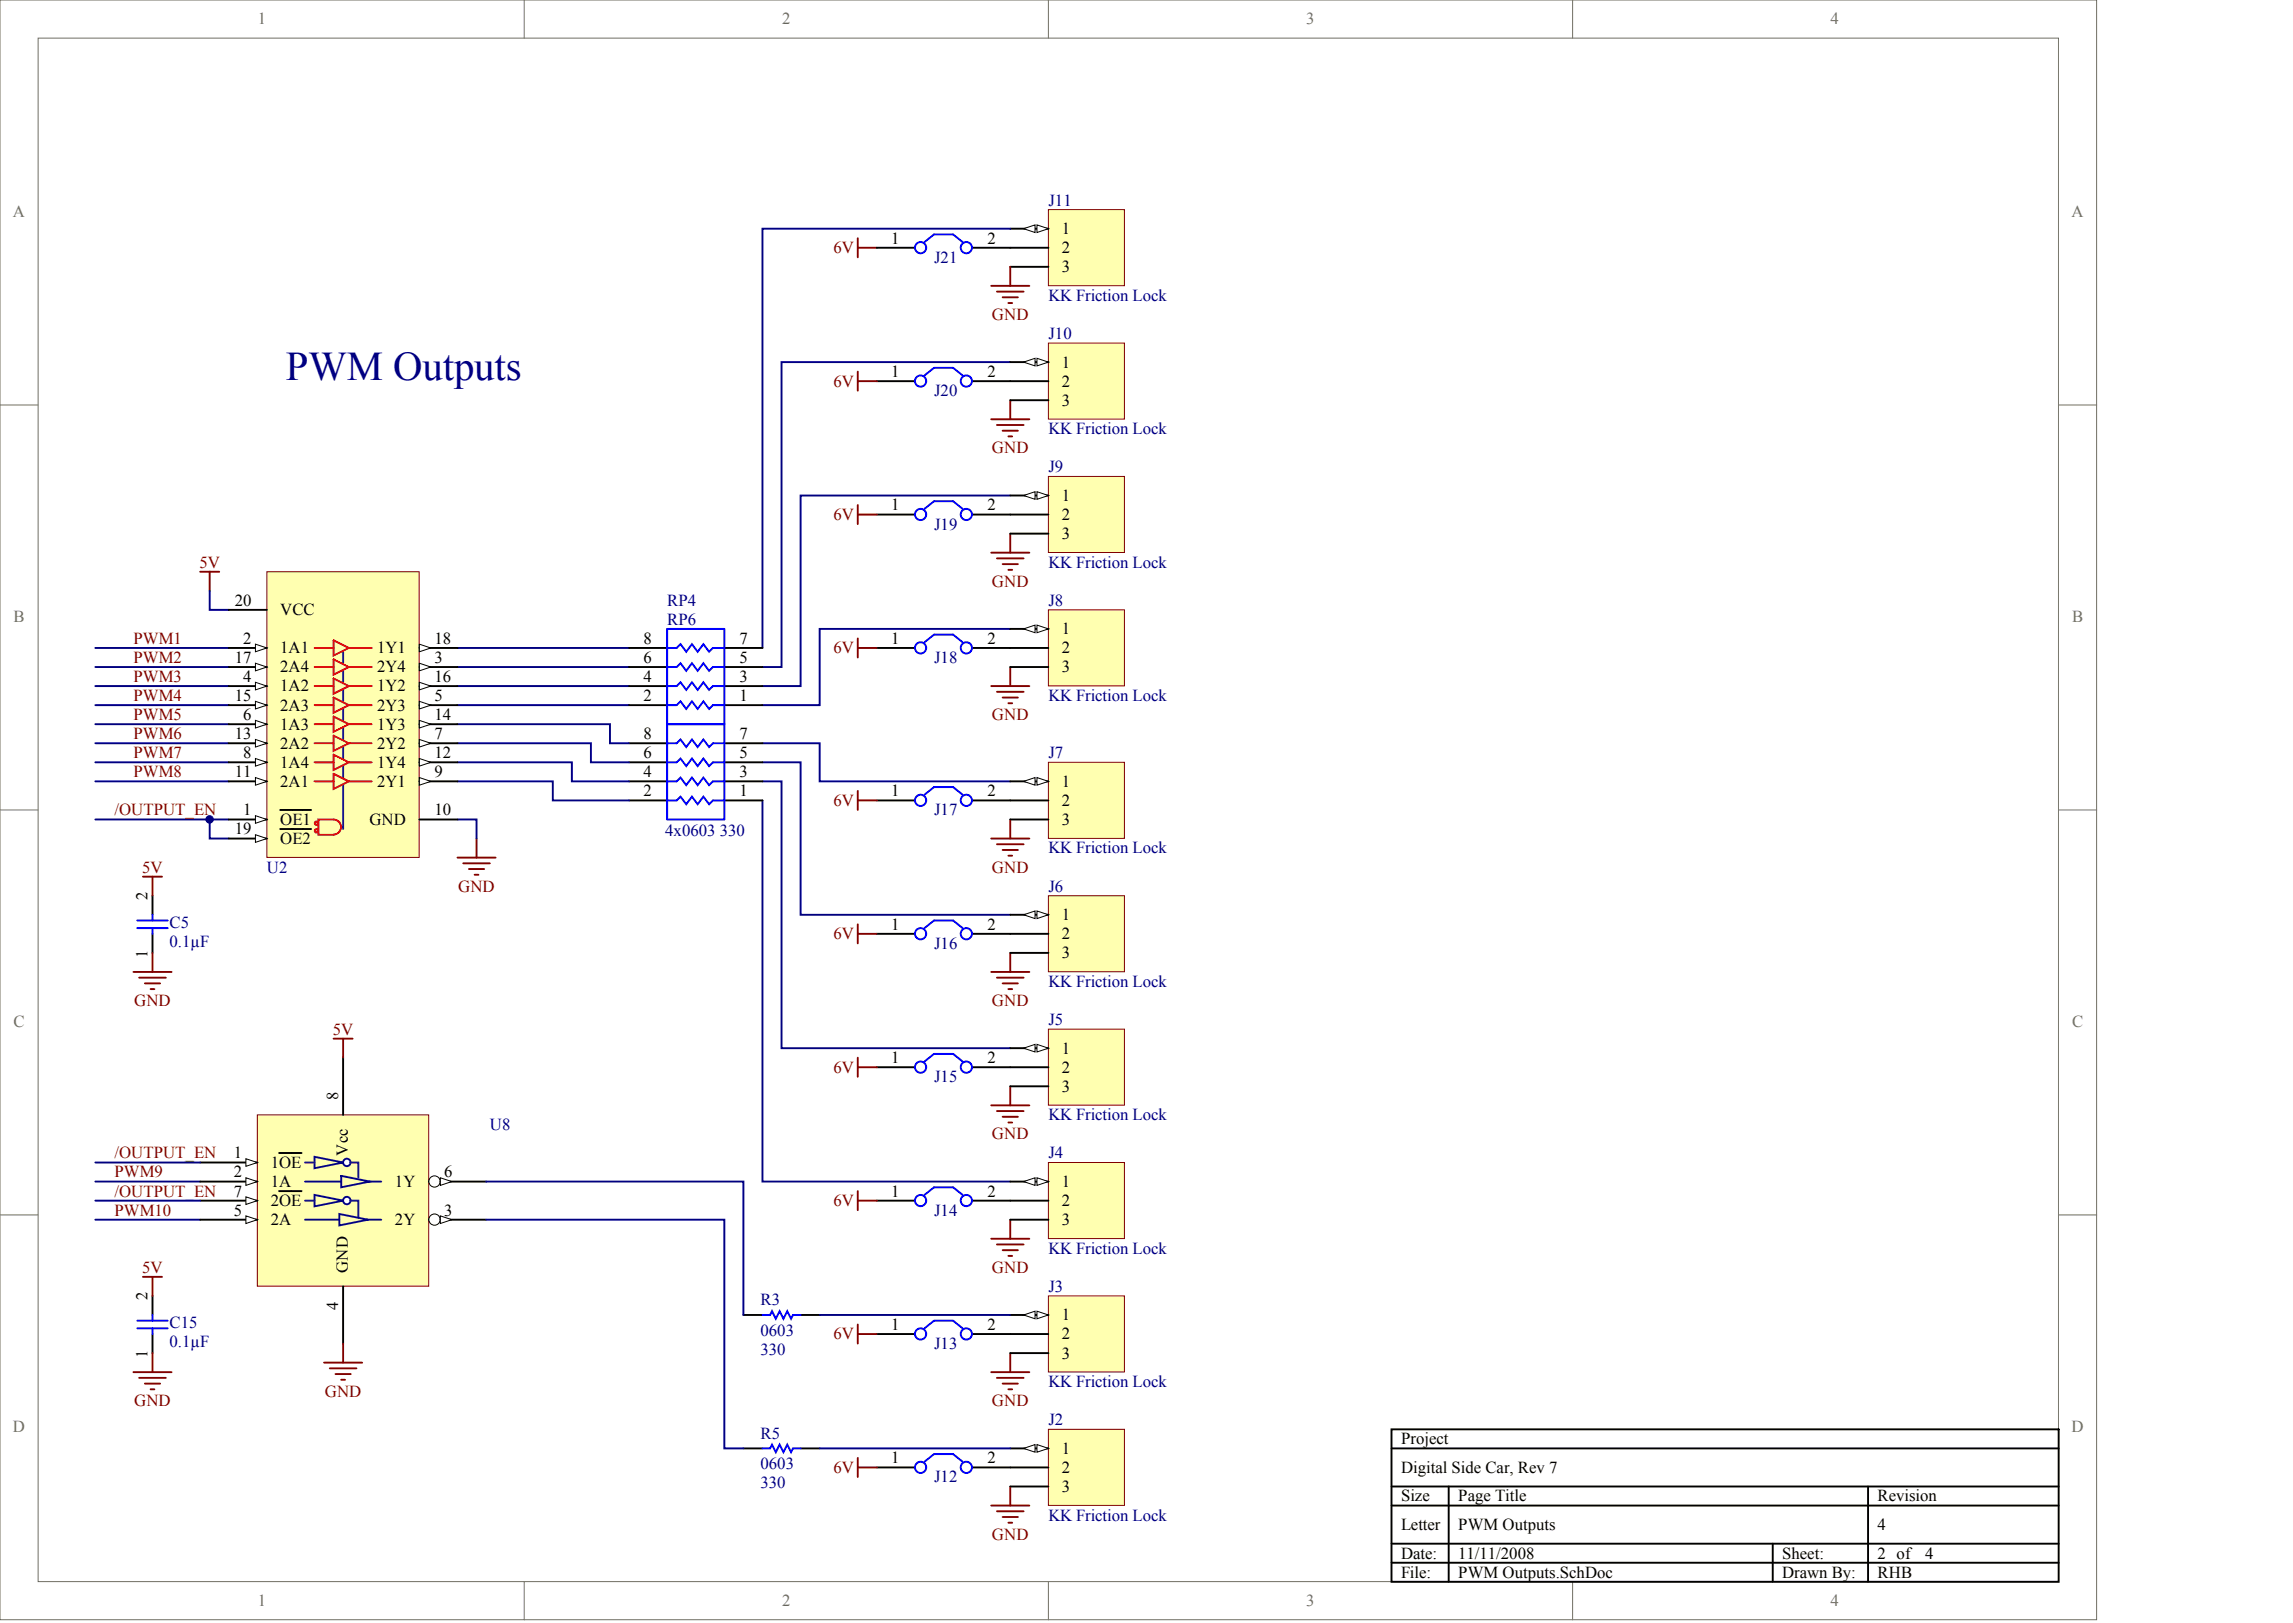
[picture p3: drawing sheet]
<svg xmlns="http://www.w3.org/2000/svg" width="840mm" height="594mm" viewBox="0 0 840 594" stroke-linecap="round" stroke-linejoin="round" font-family="sans-serif">
<defs><g id="words">
<text font-size="14.9" fill="#000080" x="104.7" y="138.9">PWM Outputs</text>
<g font-size="6.1" fill="#716f64">
<text x="94.4" y="9">1</text>
<text x="286.4" y="9">2</text>
<text x="478.3" y="9">3</text>
<text x="670.3" y="9">4</text>
<text x="4.7" y="79.6">A</text>
<text x="758.6" y="79.6">A</text>
<text x="5" y="227.8">B</text>
<text x="758.8" y="227.8">B</text>
<text x="5" y="376">C</text>
<text x="758.8" y="376">C</text>
<text x="4.7" y="524.3">D</text>
<text x="758.6" y="524.3">D</text>
<text x="94.4" y="588">1</text>
<text x="286.4" y="588">2</text>
<text x="478.3" y="588">3</text>
<text x="670.3" y="588">4</text>
</g>
<g font-size="6.1" fill="#000080">
<text x="383.9" y="75.2">J11</text>
<text x="342" y="96.2">J21</text>
<text x="383.9" y="110.1">KK Friction Lock</text>
<text x="383.9" y="124.1">J10</text>
<text x="342" y="145">J20</text>
<text x="383.9" y="158.9">KK Friction Lock</text>
<text x="383.9" y="172.9">J9</text>
<text x="342" y="193.8">J19</text>
<text x="383.9" y="207.8">KK Friction Lock</text>
<text x="244.3" y="221.7">RP4</text>
<text x="383.9" y="221.7">J8</text>
<text x="244.3" y="228.7">RP6</text>
<text x="342" y="242.7">J18</text>
<text x="383.9" y="256.6">KK Friction Lock</text>
<text x="383.9" y="277.5">J7</text>
<text x="342" y="298.5">J17</text>
<text x="243.6" y="306.1">4x0603 330</text>
<text x="383.9" y="312.4">KK Friction Lock</text>
<text x="97.7" y="319.4">U2</text>
<text x="383.9" y="326.4">J6</text>
<text x="62.1" y="339.6">C5</text>
<text x="62.1" y="346.6">0.1µF</text>
<text x="342" y="347.3">J16</text>
<text x="383.9" y="361.2">KK Friction Lock</text>
<text x="383.9" y="375.2">J5</text>
<text x="342" y="396.1">J15</text>
<text x="179.4" y="413.6">U8</text>
<text x="383.9" y="410.1">KK Friction Lock</text>
<text x="383.9" y="424">J4</text>
<text x="342" y="444.9">J14</text>
<text x="383.9" y="458.9">KK Friction Lock</text>
<text x="383.9" y="472.9">J3</text>
<text x="278.5" y="477.7">R3</text>
<text x="62.1" y="486.1">C15</text>
<text x="278.5" y="488.9">0603</text>
<text x="62.1" y="493.1">0.1µF</text>
<text x="278.5" y="495.9">330</text>
<text x="342" y="493.8">J13</text>
<text x="383.9" y="507.7">KK Friction Lock</text>
<text x="383.9" y="521.7">J2</text>
<text x="278.5" y="526.6">R5</text>
<text x="278.5" y="537.7">0603</text>
<text x="278.5" y="544.7">330</text>
<text x="342" y="542.6">J12</text>
<text x="383.9" y="556.6">KK Friction Lock</text>
</g>
<g font-size="6.1">
<text x="326.4" y="89.2">1</text>
<text x="361.5" y="89.2">2</text>
<text x="388.8" y="85.7">1</text>
<text x="388.8" y="92.7">2</text>
<text x="388.8" y="99.6">3</text>
<text x="388.8" y="134.5">1</text>
<text x="326.4" y="138">1</text>
<text x="361.5" y="138">2</text>
<text x="388.8" y="141.5">2</text>
<text x="388.8" y="148.5">3</text>
<text x="388.8" y="183.4">1</text>
<text x="326.4" y="186.8">1</text>
<text x="361.5" y="186.8">2</text>
<text x="388.8" y="190.3">2</text>
<text x="388.8" y="197.3">3</text>
<text x="86" y="221.7">20</text>
<text x="102.6" y="225.2">VCC</text>
<text x="388.8" y="232.2">1</text>
<text x="89.1" y="235.7">2</text>
<text x="102.6" y="239.2">1A1</text>
<text x="138.1" y="239.2">1Y1</text>
<text x="159.1" y="235.7">18</text>
<text x="235.6" y="235.7">8</text>
<text x="270.8" y="235.7">7</text>
<text x="326.4" y="235.7">1</text>
<text x="361.5" y="235.7">2</text>
<text x="388.8" y="239.2">2</text>
<text x="86" y="242.7">17</text>
<text x="159.1" y="242.7">3</text>
<text x="235.6" y="242.7">6</text>
<text x="270.8" y="242.7">5</text>
<text x="89.1" y="249.6">4</text>
<text x="102.6" y="246.1">2A4</text>
<text x="138.1" y="246.1">2Y4</text>
<text x="159.1" y="249.6">16</text>
<text x="235.6" y="249.6">4</text>
<text x="270.8" y="249.6">3</text>
<text x="388.8" y="246.1">3</text>
<text x="86" y="256.6">15</text>
<text x="102.6" y="253.1">1A2</text>
<text x="138.1" y="253.1">1Y2</text>
<text x="159.1" y="256.6">5</text>
<text x="235.6" y="256.6">2</text>
<text x="270.8" y="256.6">1</text>
<text x="89.1" y="263.6">6</text>
<text x="102.6" y="260.1">2A3</text>
<text x="138.1" y="260.1">2Y3</text>
<text x="159.1" y="263.6">14</text>
<text x="102.6" y="267.1">1A3</text>
<text x="138.1" y="267.1">1Y3</text>
<text x="86" y="270.6">13</text>
<text x="102.6" y="274">2A2</text>
<text x="138.1" y="274">2Y2</text>
<text x="159.1" y="270.6">7</text>
<text x="235.6" y="270.6">8</text>
<text x="270.8" y="270.6">7</text>
<text x="89.1" y="277.5">8</text>
<text x="102.6" y="281">1A4</text>
<text x="138.1" y="281">1Y4</text>
<text x="159.1" y="277.5">12</text>
<text x="235.6" y="277.5">6</text>
<text x="270.8" y="277.5">5</text>
<text x="86" y="284.5">11</text>
<text x="102.6" y="288">2A1</text>
<text x="138.1" y="288">2Y1</text>
<text x="159.1" y="284.5">9</text>
<text x="235.6" y="284.5">4</text>
<text x="270.8" y="284.5">3</text>
<text x="388.8" y="288">1</text>
<text x="235.6" y="291.5">2</text>
<text x="270.8" y="291.5">1</text>
<text x="326.4" y="291.5">1</text>
<text x="361.5" y="291.5">2</text>
<text x="89.1" y="298.5">1</text>
<text x="159.1" y="298.5">10</text>
<text x="388.8" y="295">2</text>
<text x="86" y="305.4">19</text>
<text x="102.6" y="301.9">OE1</text>
<text x="135.3" y="301.9">GND</text>
<text x="388.8" y="301.9">3</text>
<text x="102.6" y="308.9">OE2</text>
<text x="54.1" y="329.3" transform="rotate(-90 54.1 329.3)">2</text>
<text x="326.4" y="340.3">1</text>
<text x="361.5" y="340.3">2</text>
<text x="388.8" y="336.8">1</text>
<text x="388.8" y="343.8">2</text>
<text x="54.1" y="350.5" transform="rotate(-90 54.1 350.5)">1</text>
<text x="388.8" y="350.8">3</text>
<text x="326.4" y="389.1">1</text>
<text x="361.5" y="389.1">2</text>
<text x="388.8" y="385.7">1</text>
<text x="388.8" y="392.6">2</text>
<text x="388.8" y="399.6">3</text>
<text x="123.9" y="402.5" transform="rotate(-90 123.9 402.5)">8</text>
<text x="85.6" y="424">1</text>
<text x="127.3" y="423.1" transform="rotate(-90 127.3 423.1)">Vcc</text>
<text x="85.6" y="431">2</text>
<text x="99.1" y="427.5">1OE</text>
<text x="162.6" y="431">6</text>
<text x="85.6" y="438">7</text>
<text x="99.1" y="434.5">1A</text>
<text x="144.6" y="434.5">1Y</text>
<text x="326.4" y="438">1</text>
<text x="361.5" y="438">2</text>
<text x="388.8" y="434.5">1</text>
<text x="99.1" y="441.5">2OE</text>
<text x="388.8" y="441.5">2</text>
<text x="85.6" y="444.9">5</text>
<text x="99.1" y="448.4">2A</text>
<text x="144.6" y="448.4">2Y</text>
<text x="162.6" y="444.9">3</text>
<text x="388.8" y="448.4">3</text>
<text x="127.3" y="466" transform="rotate(-90 127.3 466)">GND</text>
<text x="54.1" y="475.8" transform="rotate(-90 54.1 475.8)">2</text>
<text x="123.9" y="479.6" transform="rotate(-90 123.9 479.6)">4</text>
<text x="388.8" y="483.3">1</text>
<text x="326.4" y="486.8">1</text>
<text x="361.5" y="486.8">2</text>
<text x="388.8" y="490.3">2</text>
<text x="54.1" y="497" transform="rotate(-90 54.1 497)">1</text>
<text x="388.8" y="497.3">3</text>
<text x="388.8" y="532.1">1</text>
<text x="513" y="528.7">Project</text>
<text x="326.4" y="535.6">1</text>
<text x="361.5" y="535.6">2</text>
<text x="388.8" y="539.1">2</text>
<text x="513" y="539.1">Digital Side Car, Rev 7</text>
<text x="388.8" y="546.1">3</text>
<text x="513" y="549.6">Size</text>
<text x="533.9" y="549.6">Page Title</text>
<text x="687.5" y="549.6">Revision</text>
<text x="513" y="560">Letter</text>
<text x="533.9" y="560">PWM Outputs</text>
<text x="687.5" y="560">4</text>
<text x="513" y="570.5">Date:</text>
<text x="533.9" y="570.5">11/11/2008</text>
<text x="652.6" y="570.5">Sheet:</text>
<text x="687.5" y="570.5">2 of</text>
<text x="705" y="570.5">4</text>
<text x="513" y="577.5">File:</text>
<text x="533.9" y="577.5">PWM Outputs.SchDoc</text>
<text x="652.6" y="577.5">Drawn By:</text>
<text x="687.5" y="577.5">RHB</text>
</g>
<g font-size="6.1" fill="#800000">
<text x="305.2" y="92.7">6V</text>
<text x="363.2" y="117.1">GND</text>
<text x="305.2" y="141.5">6V</text>
<text x="363.2" y="165.9">GND</text>
<text x="305.2" y="190.3">6V</text>
<text x="73" y="207.8">5V</text>
<text x="363.2" y="214.7">GND</text>
<text x="48.9" y="235.7">PWM1</text>
<text x="305.2" y="239.2">6V</text>
<text x="48.9" y="242.7">PWM2</text>
<text x="48.9" y="249.6">PWM3</text>
<text x="48.9" y="256.6">PWM4</text>
<text x="48.9" y="263.6">PWM5</text>
<text x="363.2" y="263.6">GND</text>
<text x="48.9" y="270.6">PWM6</text>
<text x="48.9" y="277.5">PWM7</text>
<text x="48.9" y="284.5">PWM8</text>
<text x="41.9" y="298.5">/OUTPUT_EN</text>
<text x="305.2" y="295">6V</text>
<text x="52.1" y="319.4">5V</text>
<text x="363.2" y="319.4">GND</text>
<text x="167.8" y="326.4">GND</text>
<text x="305.2" y="343.8">6V</text>
<text x="49.1" y="368.2">GND</text>
<text x="363.2" y="368.2">GND</text>
<text x="121.9" y="378.7">5V</text>
<text x="305.2" y="392.6">6V</text>
<text x="363.2" y="417">GND</text>
<text x="41.9" y="424">/OUTPUT_EN</text>
<text x="41.9" y="431">PWM9</text>
<text x="41.9" y="438">/OUTPUT_EN</text>
<text x="305.2" y="441.5">6V</text>
<text x="41.9" y="444.9">PWM10</text>
<text x="52.1" y="465.9">5V</text>
<text x="363.2" y="465.9">GND</text>
<text x="305.2" y="490.3">6V</text>
<text x="49.1" y="514.7">GND</text>
<text x="118.9" y="511.2">GND</text>
<text x="363.2" y="514.7">GND</text>
<text x="305.2" y="539.1">6V</text>
<text x="363.2" y="563.5">GND</text>
</g>
</g></defs>
<g fill="#fff" stroke="#716f64" stroke-width=".37">
<path d="M0 0h767.7v592.9h-767.7z"/>
<path d="M14 14h739.7v564.9h-739.7z"/>
</g>
<path d="M191.9 0v14M383.9 0v14M575.8 0v14M0 148.2h14M753.8 148.2h14M0 296.5h14M753.8 296.5h14M0 444.7h14M753.8 444.7h14M191.9 579v13.9M383.9 579v13.9M575.8 579v13.9" fill="none" stroke="#716f64" stroke-width=".37"/>
<path d="M509.5 523.2h244.3v55.8h-244.3zM509.5 530.2h244.3M509.5 544.1h244.3M509.5 551.1h244.3M530.5 544.1v34.9M684 544.1v34.9M509.5 565h244.3M509.5 572h244.3M649.1 565v14" fill="none" stroke="#000" stroke-width=".7"/>
<g fill="none" stroke="#800000" stroke-width=".7">
<path d="M314.1 87.2v7M314.1 90.7h7M369.9 300v6.9M362.9 306.9h14M365 309h9.8M367.1 311.1h5.6M369.2 313.2h1.4M362.9 355.8h14M365 357.9h9.8M367.1 360h5.6M369.9 348.8v7M369.2 362h1.4"/>
<path d="M369.9 397.6v7M362.9 404.6h14M365 406.7h9.8M367.1 408.8h5.6M369.2 410.9h1.4M362.9 453.4h14M365 455.5h9.8M367.1 457.6h5.6M369.2 459.7h1.4M369.9 446.5v6.9"/>
</g>
<path d="M279.2 272.1h20.9v13.9h69.8M279.2 279h13.9v55.8h76.8M279.2 286h7v97.7h83.7M279.2 293v139.5h90.7" fill="none" stroke="#000080" stroke-width=".7"/>
<path d="M383.9 76.7h27.8v27.9h-27.8z" fill="#ffffb0" stroke="#800000" stroke-width=".37"/>
<path d="M369.9 83.7h14" fill="none" stroke="#000" stroke-width=".7"/>
<g fill="#fff" stroke="#000" stroke-width=".37">
<path d="M379.7 82.3l4.2 1.4-4.2 1.4z"/>
<path d="M374.8 83.7l4.2-1.4v2.8z"/>
</g>
<g fill="none" stroke="#000" stroke-width=".7">
<path d="M321.1 90.7h13.9M356 90.7h27.9M369.9 97.7h14M321.1 139.5h13.9M356 139.5h13.9M321.1 188.4h13.9M356 188.4h13.9M321.1 237.2h13.9M356 237.2h13.9M321.1 293h13.9M356 293h13.9M55.8 327.9v6.9"/>
<path d="M55.8 341.8v7M321.1 341.8h13.9M356 341.8h13.9M321.1 390.6h13.9M356 390.6h13.9M321.1 439.5h13.9M356 439.5h13.9"/>
</g>
<g fill="none" stroke="#800000" stroke-width=".7">
<path d="M369.9 97.7v6.9M362.9 104.6h14M365 106.7h9.8M367.1 108.8h5.6M369.2 110.9h1.4M362.9 153.5h14M365 155.6h9.8M367.1 157.7h5.6M369.2 159.7h1.4M369.9 146.5v7M369.9 195.3v7M73.3 209.3h7"/>
<path d="M76.8 209.3v7M362.9 202.3h14M365 204.4h9.8M367.1 206.5h5.6M369.2 208.6h1.4M362.9 251.1h14M365 253.2h9.8M367.1 255.3h5.6M369.2 257.4h1.4M369.9 244.2v6.9M167.5 313.9h14M169.6 316h9.8"/>
<path d="M171.7 318.1h5.6M174.5 306.9v7M52.3 320.9h7M55.8 320.9v7M173.8 320.2h1.4M48.9 355.8h13.9M51 357.9h9.7M53 360h5.6M55.8 348.8v7M55.1 362h1.4"/>
</g>
<path d="M369.9 83.7h-90.7v153.5M369.9 132.5h-83.7v111.7h-7M369.9 181.4h-76.8v69.7h-13.9M34.9 237.2h48.9M369.9 230.2h-69.8v27.9h-20.9M34.9 244.2h48.9" fill="none" stroke="#000080" stroke-width=".7"/>
<g fill="none" stroke="#00f" stroke-width=".7">
<path d="M338.5 88.6l3.5-2.8h7l3.5 2.8M338.5 137.4l3.5-2.8h7l3.5 2.8M338.5 186.3l3.5-2.8h7l3.5 2.8M338.5 235.1l3.5-2.8h7l3.5 2.8M338.5 290.9l3.5-2.8h7l3.5 2.8M50.3 336.9h11.1M50.3 339.7h11.1M55.8 334.8v2.1M55.8 339.7v2.1M338.5 339.7l3.5-2.8h7l3.5 2.8M338.5 388.6l3.5-2.8h7l3.5 2.8M338.5 437.4l3.5-2.8h7l3.5 2.8"/>
<circle cx="337.1" cy="90.7" r="2.06"/>
<circle cx="353.8" cy="90.7" r="2.06"/>
<circle cx="337.1" cy="139.5" r="2.06"/>
<circle cx="353.8" cy="139.5" r="2.06"/>
<circle cx="337.1" cy="188.3" r="2.06"/>
<circle cx="353.8" cy="188.3" r="2.06"/>
<circle cx="337.1" cy="237.1" r="2.06"/>
<circle cx="353.8" cy="237.1" r="2.06"/>
<circle cx="337.1" cy="293" r="2.06"/>
<circle cx="353.8" cy="293" r="2.06"/>
<circle cx="337.1" cy="341.8" r="2.06"/>
<circle cx="353.8" cy="341.8" r="2.06"/>
<circle cx="337.1" cy="390.6" r="2.06"/>
<circle cx="353.8" cy="390.6" r="2.06"/>
<circle cx="337.1" cy="439.4" r="2.06"/>
<circle cx="353.8" cy="439.4" r="2.06"/>
</g>
<path d="M383.9 125.6h27.8v27.8h-27.8z" fill="#ffffb0" stroke="#800000" stroke-width=".37"/>
<path d="M369.9 132.5h14" fill="none" stroke="#000" stroke-width=".7"/>
<g fill="#fff" stroke="#000" stroke-width=".37">
<path d="M379.7 131.1l4.2 1.4-4.2 1.4z"/>
<path d="M374.8 132.5l4.2-1.4v2.8z"/>
</g>
<path d="M369.9 139.5h14M369.9 146.5h14" fill="none" stroke="#000" stroke-width=".7"/>
<path d="M383.9 174.4h27.8v27.8h-27.8z" fill="#ffffb0" stroke="#800000" stroke-width=".37"/>
<path d="M369.9 181.4h14" fill="none" stroke="#000" stroke-width=".7"/>
<g fill="#fff" stroke="#000" stroke-width=".37">
<path d="M379.7 180l4.2 1.4-4.2 1.4z"/>
<path d="M374.8 181.4l4.2-1.4v2.8z"/>
</g>
<path d="M369.9 188.4h14M369.9 195.3h14" fill="none" stroke="#000" stroke-width=".7"/>
<path d="M383.9 223.2h27.8v27.9h-27.8z" fill="#ffffb0" stroke="#800000" stroke-width=".37"/>
<path d="M369.9 230.2h14" fill="none" stroke="#000" stroke-width=".7"/>
<g fill="#fff" stroke="#000" stroke-width=".37">
<path d="M379.7 228.8l4.2 1.4-4.2 1.4z"/>
<path d="M374.8 230.2l4.2-1.4v2.8z"/>
</g>
<path d="M369.9 237.2h14M369.9 244.2h14" fill="none" stroke="#000" stroke-width=".7"/>
<path d="M383.9 279h27.8v27.9h-27.8z" fill="#ffffb0" stroke="#800000" stroke-width=".37"/>
<path d="M369.9 286h14" fill="none" stroke="#000" stroke-width=".7"/>
<g fill="#fff" stroke="#000" stroke-width=".37">
<path d="M379.7 284.6l4.2 1.4-4.2 1.4z"/>
<path d="M374.8 286l4.2-1.4v2.8z"/>
</g>
<path d="M369.9 293h14M369.9 300h14" fill="none" stroke="#000" stroke-width=".7"/>
<path d="M383.9 327.9h27.8v27.8h-27.8z" fill="#ffffb0" stroke="#800000" stroke-width=".37"/>
<path d="M369.9 334.8h14" fill="none" stroke="#000" stroke-width=".7"/>
<g fill="#fff" stroke="#000" stroke-width=".37">
<path d="M379.7 333.4l4.2 1.4-4.2 1.4z"/>
<path d="M374.8 334.8l4.2-1.4v2.8z"/>
</g>
<path d="M369.9 341.8h14M369.9 348.8h14" fill="none" stroke="#000" stroke-width=".7"/>
<path d="M383.9 376.7h27.8v27.8h-27.8z" fill="#ffffb0" stroke="#800000" stroke-width=".37"/>
<path d="M369.9 383.7h14" fill="none" stroke="#000" stroke-width=".7"/>
<g fill="#fff" stroke="#000" stroke-width=".37">
<path d="M379.7 382.3l4.2 1.4-4.2 1.4z"/>
<path d="M374.8 383.7l4.2-1.4v2.8z"/>
</g>
<path d="M369.9 390.6h14M369.9 397.6h14" fill="none" stroke="#000" stroke-width=".7"/>
<path d="M383.9 425.5h27.8v27.9h-27.8z" fill="#ffffb0" stroke="#800000" stroke-width=".37"/>
<path d="M369.9 432.5h14" fill="none" stroke="#000" stroke-width=".7"/>
<g fill="#fff" stroke="#000" stroke-width=".37">
<path d="M379.7 431.1l4.2 1.4-4.2 1.4z"/>
<path d="M374.8 432.5l4.2-1.4v2.8z"/>
</g>
<path d="M369.9 439.5h14M369.9 446.5h14M321.1 488.3h13.9M356 488.3h13.9M321.1 537.1h13.9M356 537.1h13.9" fill="none" stroke="#000" stroke-width=".7"/>
<path d="M34.9 251.1h48.9M34.9 258.1h48.9M34.9 265.1h48.9M34.9 272.1h48.9M34.9 279h48.9M34.9 286h48.9M34.9 432.5h38.4M34.9 446.5h38.4" fill="none" stroke="#000080" stroke-width=".7"/>
<path d="M369.9 495.3v7M362.9 502.3h14M365 504.4h9.8M367.1 506.4h5.6M369.2 508.5h1.4M362.9 551.1h14M365 553.2h9.8M367.1 555.3h5.6M369.2 557.4h1.4M369.9 544.1v7" fill="none" stroke="#800000" stroke-width=".7"/>
<g fill="none" stroke="#00f" stroke-width=".7">
<path d="M338.5 486.2l3.5-2.8h7l3.5 2.8M338.5 535l3.5-2.7h7l3.5 2.7"/>
<circle cx="337.1" cy="488.3" r="2.06"/>
<circle cx="353.8" cy="488.3" r="2.06"/>
<circle cx="337.1" cy="537.1" r="2.06"/>
<circle cx="353.8" cy="537.1" r="2.06"/>
</g>
<path d="M383.9 474.4h27.8v27.8h-27.8z" fill="#ffffb0" stroke="#800000" stroke-width=".37"/>
<path d="M369.9 481.3h14" fill="none" stroke="#000" stroke-width=".7"/>
<g fill="#fff" stroke="#000" stroke-width=".37">
<path d="M379.7 479.9l4.2 1.4-4.2 1.4z"/>
<path d="M374.8 481.3l4.2-1.4v2.8z"/>
</g>
<path d="M369.9 488.3h14M369.9 495.3h14" fill="none" stroke="#000" stroke-width=".7"/>
<path d="M383.9 523.2h27.8v27.8h-27.8z" fill="#ffffb0" stroke="#800000" stroke-width=".37"/>
<path d="M369.9 530.2h14" fill="none" stroke="#000" stroke-width=".7"/>
<g fill="#fff" stroke="#000" stroke-width=".37">
<path d="M379.7 528.8l4.2 1.4-4.2 1.4z"/>
<path d="M374.8 530.2l4.2-1.4v2.8z"/>
</g>
<g fill="none" stroke="#000" stroke-width=".7">
<path d="M230.3 237.2h14M265.2 237.2h14M230.3 258.1h14M230.3 251.1h14M230.3 244.2h14M265.2 258.1h14M265.2 251.1h14M265.2 244.2h14M230.3 279h14M230.3 272.1h14M265.2 279h14M265.2 272.1h14"/>
<path d="M230.3 293h14M230.3 286h14M265.2 293h14M265.2 286h14M272.2 481.3h7M293.1 481.3h7M272.2 530.2h7M293.1 530.2h7M369.9 537.1h14M369.9 544.1h14"/>
</g>
<g fill="none" stroke="#800000" stroke-width=".7">
<path d="M314.1 136v7M314.1 139.5h7M314.1 184.9v6.9M314.1 188.4h7M314.1 233.7v7M314.1 237.2h7M314.1 289.5v7M314.1 293h7M314.1 338.3v7M314.1 341.8h7M314.1 387.2v6.9M314.1 390.6h7"/>
<path d="M314.1 436v7M314.1 439.5h7M314.1 484.8v7M314.1 488.3h7M314.1 533.7v6.9M314.1 537.1h7"/>
</g>
<path d="M244.3 237.2h3.5l1.4-1.4 2.1 2.8 2.1-2.8 2.1 2.8 2.1-2.8 2 2.8 1.4-1.4h4.2M244.3 230.2h20.9v69.8h-20.9zM244.3 258.1h3.5l1.4-1.4 2.1 2.8 2.1-2.8 2.1 2.8 2.1-2.8 2 2.8 1.4-1.4h4.2M244.3 251.1h3.5l1.4-1.4 2.1 2.8 2.1-2.8 2.1 2.8 2.1-2.8 2 2.8 1.4-1.4h4.2M244.3 244.2h3.5l1.4-1.4 2.1 2.8 2.1-2.8 2.1 2.8 2.1-2.8 2 2.8 1.4-1.4h4.2M244.3 279h3.5l1.4-1.4 2.1 2.8 2.1-2.8 2.1 2.8 2.1-2.8 2 2.8 1.4-1.4h4.2M244.3 272.1h3.5l1.4-1.4 2.1 2.8 2.1-2.8 2.1 2.8 2.1-2.8 2 2.8 1.4-1.4h4.2M244.3 265.1h20.9M244.3 293h3.5l1.4-1.4 2.1 2.8 2.1-2.8 2.1 2.8 2.1-2.8 2 2.8 1.4-1.4h4.2M244.3 286h3.5l1.4-1.4 2.1 2.8 2.1-2.8 2.1 2.8 2.1-2.8 2 2.8 1.4-1.4h4.2M279.2 481.3h2.8l.7-1.4 1.4 2.8 1.4-2.8 1.4 2.8 1.4-2.8 1.4 2.8 .7-1.4h2.7M279.2 530.2h2.8l.7-1.4 1.4 2.8 1.4-2.8 1.4 2.8 1.4-2.8 1.4 2.8 .7-1.4h2.7" fill="none" stroke="#00f" stroke-width=".7"/>
<g fill="none" stroke="#000080" stroke-width=".7">
<path d="M76.8 216.3v6.9h7M167.5 237.2h62.8M167.5 244.2h62.8M167.5 251.1h62.8M167.5 258.1h62.8M167.5 265.1h55.9v7h6.9M167.5 272.1h48.9v6.9h13.9M167.5 279h41.9v7h20.9M34.9 300h48.9M76.8 300v6.9h7M167.5 300h7v6.9M167.5 286h34.9v7h27.9"/>
<path d="M300.1 481.3h69.8M300.1 530.2h69.8"/>
</g>
<path d="M94.2 408.1h62.8v62.7h-62.8z" fill="#ffffb0" stroke="#800000" stroke-width=".37"/>
<path d="M73.3 432.5h20.9" fill="none" stroke="#000" stroke-width=".7"/>
<path d="M90 431.1l4.2 1.4-4.2 1.4z" fill="#fff" stroke="#000" stroke-width=".37"/>
<path d="M73.3 446.5h20.9" fill="none" stroke="#000" stroke-width=".7"/>
<path d="M90 445.1l4.2 1.4-4.2 1.4z" fill="#fff" stroke="#000" stroke-width=".37"/>
<path d="M157 432.5h21" fill="none" stroke="#000" stroke-width=".7"/>
<circle cx="159.1" cy="432.5" r="2.06" fill="#fff" stroke="#000" stroke-width=".37"/>
<path d="M161.2 431.1l4.2 1.4-4.2 1.4z" fill="#fff" stroke="#000" stroke-width=".37"/>
<path d="M157 446.5h21" fill="none" stroke="#000" stroke-width=".7"/>
<circle cx="159.1" cy="446.4" r="2.06" fill="#fff" stroke="#000" stroke-width=".37"/>
<path d="M161.2 445.1l4.2 1.4-4.2 1.4z" fill="#fff" stroke="#000" stroke-width=".37"/>
<path d="M125.6 387.2v20.9M125.6 470.9v20.9" fill="none" stroke="#000" stroke-width=".7"/>
<path d="M124.9 430.4l10.5 2.1-10.5 2.1z" fill="none" stroke="#0c0087" stroke-width=".7"/>
<g fill="#fff" stroke="#0c0087" stroke-width=".7">
<circle cx="127" cy="425.5" r="1.36"/>
<circle cx="127" cy="439.4" r="1.36"/>
</g>
<path d="M111.7 432.5h13.2M115.2 423.4l10.4 2.1-10.4 2.1zM115.2 437.4l10.4 2.1-10.4 2.1zM135.4 432.5h4.2M111.7 446.5h12.5M124.2 444.4l10.5 2.1-10.5 2zM134 446.5h5.6" fill="none" stroke="#0c0087" stroke-width=".7"/>
<path d="M111.7 439.5h3.5M111.7 425.5h3.5M128.4 425.5h2.8v5.6M128.4 439.5h2.8v6.3" fill="none" stroke="#30007b" stroke-width=".7"/>
<path d="M73.3 425.5h20.9" fill="none" stroke="#000" stroke-width=".7"/>
<path d="M90 424.1l4.2 1.4-4.2 1.4z" fill="#fff" stroke="#000" stroke-width=".37"/>
<path d="M73.3 439.5h20.9M102.2 422h8.2" fill="none" stroke="#000" stroke-width=".7"/>
<path d="M90 438.1l4.2 1.4-4.2 1.4z" fill="#fff" stroke="#000" stroke-width=".37"/>
<path d="M102.2 436h8.2M55.8 474.4v6.9M55.8 488.3v7" fill="none" stroke="#000" stroke-width=".7"/>
<g fill="none" stroke="#800000" stroke-width=".7">
<path d="M122.1 380.2h7M125.6 380.2v7M52.3 467.4h7M55.8 467.4v7M55.8 495.3v7M118.7 498.8h13.9M125.6 491.8v7M48.9 502.3h13.9M51 504.4h9.7M53 506.4h5.6M55.1 508.5h1.4M120.7 500.9h9.8"/>
<path d="M122.8 503h5.6M124.9 505.1h1.4"/>
</g>
<path d="M34.9 425.5h38.4M34.9 439.5h38.4M178 432.5h94.2v48.8M178 446.5h87.2v83.7h7" fill="none" stroke="#000080" stroke-width=".7"/>
<path d="M50.3 483.4h11.1M50.3 486.2h11.1M55.8 481.3v2.1M55.8 486.2v2.1" fill="none" stroke="#00f" stroke-width=".7"/>
<path d="M97.7 209.3h55.8v104.5h-55.8z" fill="#ffffb0" stroke="#800000" stroke-width=".37"/>
<path d="M83.8 237.2h13.9" fill="none" stroke="#000" stroke-width=".7"/>
<path d="M93.5 235.8l4.2 1.4-4.2 1.4z" fill="#fff" stroke="#000" stroke-width=".37"/>
<path d="M83.8 251.1h13.9" fill="none" stroke="#000" stroke-width=".7"/>
<path d="M93.5 249.7l4.2 1.4-4.2 1.4z" fill="#fff" stroke="#000" stroke-width=".37"/>
<path d="M83.8 265.1h13.9" fill="none" stroke="#000" stroke-width=".7"/>
<path d="M93.5 263.7l4.2 1.4-4.2 1.4z" fill="#fff" stroke="#000" stroke-width=".37"/>
<path d="M83.8 279h13.9" fill="none" stroke="#000" stroke-width=".7"/>
<path d="M93.5 277.6l4.2 1.4-4.2 1.4z" fill="#fff" stroke="#000" stroke-width=".37"/>
<path d="M83.8 286h13.9" fill="none" stroke="#000" stroke-width=".7"/>
<path d="M93.5 284.6l4.2 1.4-4.2 1.4z" fill="#fff" stroke="#000" stroke-width=".37"/>
<path d="M83.8 272.1h13.9" fill="none" stroke="#000" stroke-width=".7"/>
<path d="M93.5 270.7l4.2 1.4-4.2 1.4z" fill="#fff" stroke="#000" stroke-width=".37"/>
<path d="M83.8 258.1h13.9" fill="none" stroke="#000" stroke-width=".7"/>
<path d="M93.5 256.7l4.2 1.4-4.2 1.4z" fill="#fff" stroke="#000" stroke-width=".37"/>
<path d="M83.8 244.2h13.9" fill="none" stroke="#000" stroke-width=".7"/>
<path d="M93.5 242.8l4.2 1.4-4.2 1.4z" fill="#fff" stroke="#000" stroke-width=".37"/>
<path d="M153.6 237.2h13.9" fill="none" stroke="#000" stroke-width=".7"/>
<path d="M153.6 235.8l4.1 1.4-4.1 1.4z" fill="#fff" stroke="#000" stroke-width=".37"/>
<path d="M153.6 251.1h13.9" fill="none" stroke="#000" stroke-width=".7"/>
<path d="M153.6 249.7l4.1 1.4-4.1 1.4z" fill="#fff" stroke="#000" stroke-width=".37"/>
<path d="M153.6 265.1h13.9" fill="none" stroke="#000" stroke-width=".7"/>
<path d="M153.6 263.7l4.1 1.4-4.1 1.4z" fill="#fff" stroke="#000" stroke-width=".37"/>
<path d="M153.6 279h13.9" fill="none" stroke="#000" stroke-width=".7"/>
<path d="M153.6 277.6l4.1 1.4-4.1 1.4z" fill="#fff" stroke="#000" stroke-width=".37"/>
<path d="M153.6 286h13.9" fill="none" stroke="#000" stroke-width=".7"/>
<path d="M153.6 284.6l4.1 1.4-4.1 1.4z" fill="#fff" stroke="#000" stroke-width=".37"/>
<path d="M153.6 272.1h13.9" fill="none" stroke="#000" stroke-width=".7"/>
<path d="M153.6 270.7l4.1 1.4-4.1 1.4z" fill="#fff" stroke="#000" stroke-width=".37"/>
<path d="M153.6 258.1h13.9" fill="none" stroke="#000" stroke-width=".7"/>
<path d="M153.6 256.7l4.1 1.4-4.1 1.4z" fill="#fff" stroke="#000" stroke-width=".37"/>
<path d="M153.6 244.2h13.9" fill="none" stroke="#000" stroke-width=".7"/>
<path d="M153.6 242.8l4.1 1.4-4.1 1.4z" fill="#fff" stroke="#000" stroke-width=".37"/>
<path d="M83.8 223.2h13.9M83.8 300h13.9M153.6 300h13.9" fill="none" stroke="#000" stroke-width=".7"/>
<path d="M93.5 298.6l4.2 1.4-4.2 1.4z" fill="#fff" stroke="#000" stroke-width=".37"/>
<path d="M102.6 296.5h11.3M83.8 306.9h13.9" fill="none" stroke="#000" stroke-width=".7"/>
<path d="M93.5 305.5l4.2 1.4-4.2 1.4z" fill="#fff" stroke="#000" stroke-width=".37"/>
<path d="M102.6 303.5h11.3" fill="none" stroke="#000" stroke-width=".7"/>
<g fill="none" stroke="#f00" stroke-width=".7">
<path d="M115.2 237.2h6.9M122.1 234.4l5.6 2.8-5.6 2.8zM127.7 237.2h8.4M115.2 251.1h6.9M115.2 258.1h6.9M115.2 244.2h6.9M122.1 248.3l5.6 2.8-5.6 2.8zM122.1 255.3l5.6 2.8-5.6 2.8zM122.1 241.4l5.6 2.8-5.6 2.7zM127.7 251.1h8.4M127.7 258.1h8.4M127.7 244.2h8.4"/>
<path d="M115.2 265.1h6.9M115.2 279h6.9M115.2 272.1h6.9M122.1 276.2l5.6 2.8-5.6 2.8zM122.1 262.3l5.6 2.8-5.6 2.8zM122.1 269.3l5.6 2.8-5.6 2.8zM127.7 265.1h8.4M127.7 279h8.4M127.7 272.1h8.4M115.2 286h6.9M122.1 283.2l5.6 2.8-5.6 2.8zM127.7 286h8.4"/>
<path d="M122.1 305.5a2.76 2.76 0 0 0 2.8-2.8 2.76 2.76 0 0 0-2.8-2.7h-5.5v5.5h5.5"/>
<circle cx="115.8" cy="301.3" r=".59"/>
<circle cx="115.8" cy="304.1" r=".59"/>
</g>
<path d="M125.6 238.6v4.2M125.6 245.6v4.1M125.6 252.5v4.2M125.6 259.5v4.2M125.6 266.5v4.2M125.6 273.5v4.1M125.6 280.4v4.2M125.6 287.4v16.1M124.9 302.8h.7" fill="none" stroke="#30007b" stroke-width=".7"/>
<circle cx="76.7" cy="299.9" r="1.36" fill="#000080" stroke="#000080" stroke-width=".37"/>
<use href="#words"/>
</svg>
